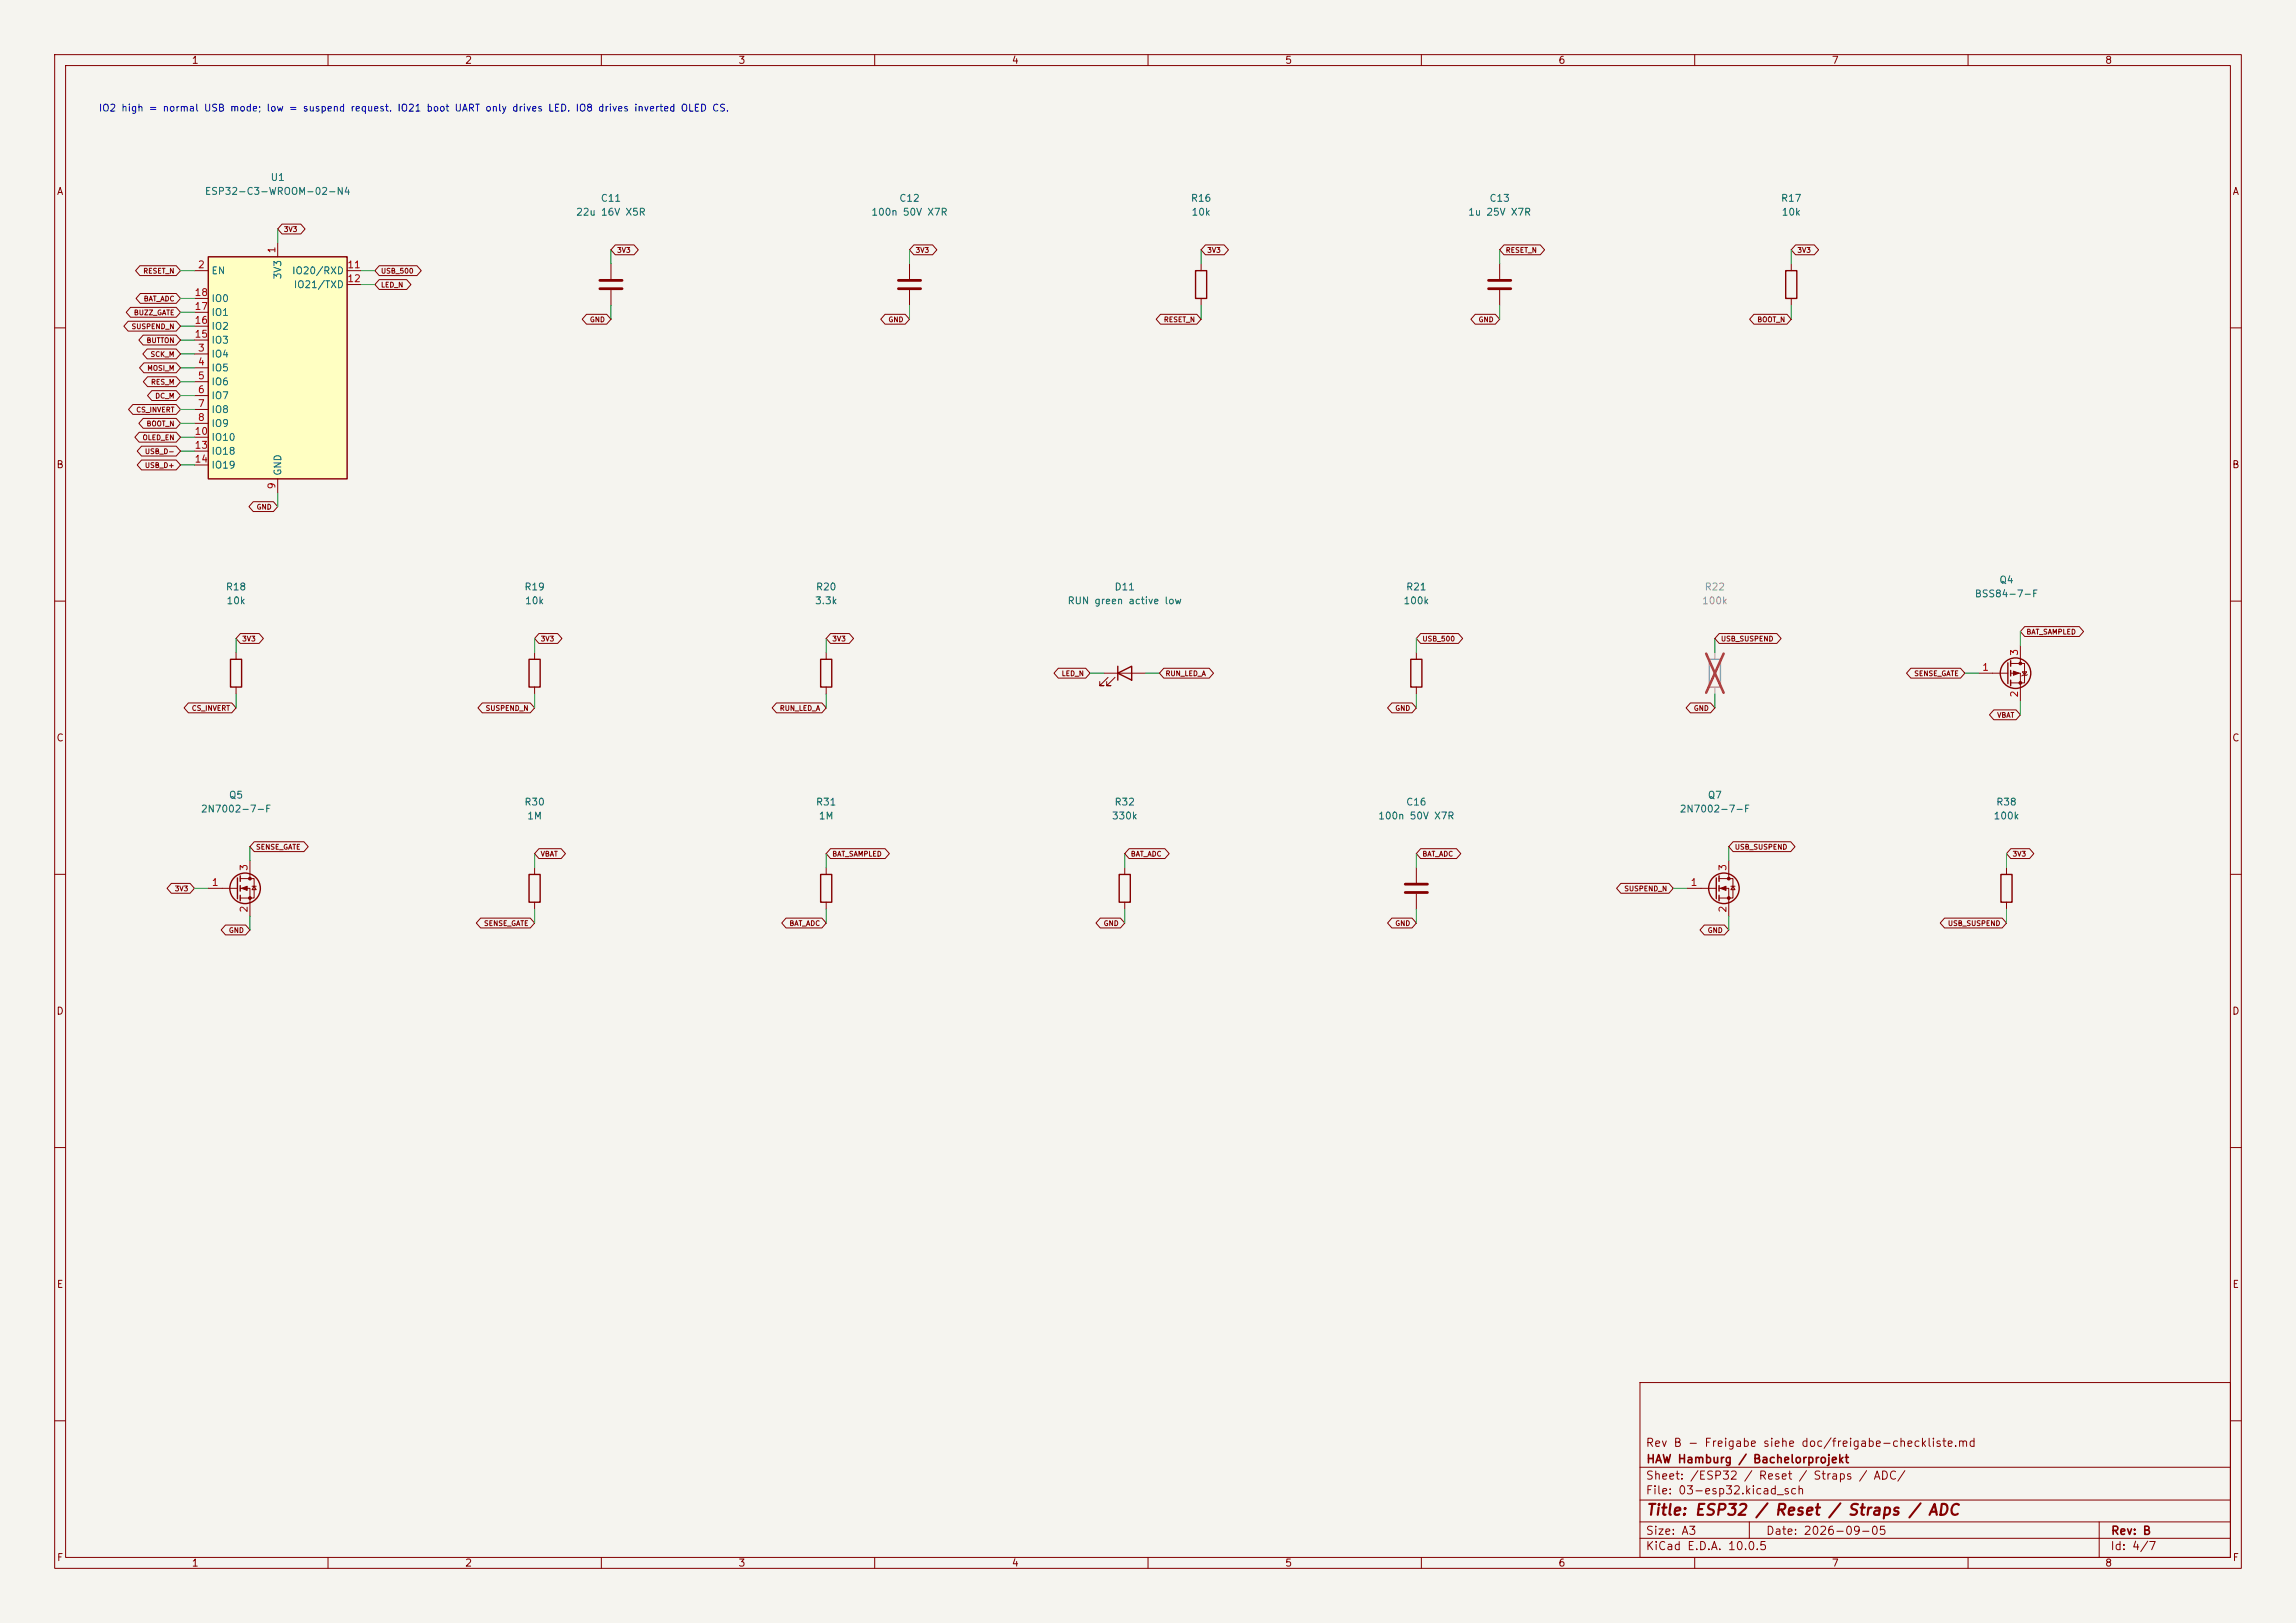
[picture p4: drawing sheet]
<svg xmlns="http://www.w3.org/2000/svg" width="420mm" height="297mm" viewBox="0 0 420 297" stroke-linecap="round" stroke-linejoin="round" font-family="sans-serif">
<defs><g id="words">
<text font-size="2" fill="#840000" x="301" y="277.8">Title: ESP32 / Reset / Straps / ADC</text>
<g font-size="1.5" fill="#840000">
<text x="300.9" y="265.1">Rev B - Freigabe siehe doc/freigabe-checkliste.md</text>
<text x="301" y="268.1">HAW Hamburg / Bachelorprojekt</text>
<text x="300.9" y="273.8">File: 03-esp32.kicad_sch</text>
<text x="300.9" y="271.1">Sheet: /ESP32 / Reset / Straps / ADC/</text>
<text x="300.9" y="281.2">Size: A3</text>
<text x="322.9" y="281.2">Date: 2026-09-05</text>
<text x="386" y="281.2">Rev: B</text>
<text x="300.9" y="284">KiCad E.D.A. 10.0.5</text>
<text x="385.9" y="284">Id: 4/7</text>
</g>
<g font-size="1.3" fill="#840000">
<text x="35" y="12">1</text>
<text x="85" y="12">2</text>
<text x="135" y="12">3</text>
<text x="185" y="12">4</text>
<text x="235" y="12">5</text>
<text x="285" y="12">6</text>
<text x="335" y="12">7</text>
<text x="385" y="12">8</text>
<text x="10.3" y="36">A</text>
<text x="408.3" y="36">A</text>
<text x="10.2" y="86">B</text>
<text x="408.2" y="86">B</text>
<text x="10.2" y="136">C</text>
<text x="408.2" y="136">C</text>
<text x="10.2" y="186">D</text>
<text x="408.2" y="186">D</text>
<text x="10.3" y="236">E</text>
<text x="408.3" y="236">E</text>
<text x="10.3" y="286">F</text>
<text x="35" y="287">1</text>
<text x="85" y="287">2</text>
<text x="135" y="287">3</text>
<text x="185" y="287">4</text>
<text x="235" y="287">5</text>
<text x="285" y="287">6</text>
<text x="335" y="287">7</text>
<text x="385" y="287">8</text>
<text x="408.3" y="286">F</text>
</g>
<text font-size="1.3" fill="#0000c2" x="18" y="20.7">IO2 high = normal USB mode; low = suspend request. IO21 boot UART only drives LED. IO8 drives inverted OLED CS.</text>
<g font-size="1.3" fill="#006464">
<text x="37.4" y="36">ESP32-C3-WROOM-02-N4</text>
<text x="49.4" y="33.4">U1</text>
<text x="105.3" y="39.8">22u 16V X5R</text>
<text x="109.8" y="37.2">C11</text>
<text x="159.3" y="39.8">100n 50V X7R</text>
<text x="164.4" y="37.2">C12</text>
<text x="217.7" y="37.2">R16</text>
<text x="217.9" y="39.8">10k</text>
<text x="268.4" y="39.8">1u 25V X7R</text>
<text x="272.3" y="37.2">C13</text>
<text x="325.7" y="37.2">R17</text>
<text x="325.8" y="39.8">10k</text>
<text x="38.6" y="50.5">EN</text>
<text x="51.8" y="51.2" transform="rotate(-90 51.8 51.2)">3V3</text>
<text x="53.3" y="50.5">IO20/RXD</text>
<text x="53.6" y="53">IO21/TXD</text>
<text x="38.6" y="58.1">IO1</text>
<text x="38.6" y="55.6">IO0</text>
<text x="38.6" y="65.7">IO4</text>
<text x="38.6" y="63.2">IO3</text>
<text x="38.6" y="60.7">IO2</text>
<text x="38.6" y="68.3">IO5</text>
<text x="38.6" y="70.8">IO6</text>
<text x="38.6" y="73.4">IO7</text>
<text x="38.6" y="75.9">IO8</text>
<text x="38.6" y="78.4">IO9</text>
<text x="38.6" y="81">IO10</text>
<text x="38.6" y="83.5">IO18</text>
<text x="38.6" y="86.1">IO19</text>
<text x="51.8" y="87.1" transform="rotate(-90 51.8 87.1)">GND</text>
<text x="365.6" y="107.1">Q4</text>
<text x="41.2" y="108.3">R18</text>
<text x="41.3" y="110.9">10k</text>
<text x="95.8" y="108.3">R19</text>
<text x="95.9" y="110.9">10k</text>
<text x="149" y="110.9">3.3k</text>
<text x="149.2" y="108.3">R20</text>
<text x="195.2" y="110.9">RUN green active low</text>
<text x="203.8" y="108.3">D11</text>
<text x="256.6" y="110.9">100k</text>
<text x="257.1" y="108.3">R21</text>
<text x="361.1" y="109.6">BSS84-7-F</text>
<text x="36.6" y="149">2N7002-7-F</text>
<text x="41.8" y="146.4">Q5</text>
<text x="95.8" y="147.7">R30</text>
<text x="149.2" y="147.7">R31</text>
<text x="203.8" y="147.7">R32</text>
<text x="257.1" y="147.7">C16</text>
<text x="307.2" y="149">2N7002-7-F</text>
<text x="312.3" y="146.4">Q7</text>
<text x="365.1" y="147.7">R38</text>
<text x="96.3" y="150.3">1M</text>
<text x="149.7" y="150.3">1M</text>
<text x="203.3" y="150.3">330k</text>
<text x="252" y="150.3">100n 50V X7R</text>
<text x="364.6" y="150.3">100k</text>
</g>
<g font-size="1.3" fill="#a90000">
<text x="50.7" y="46.5" transform="rotate(-90 50.7 46.5)">1</text>
<text x="36.1" y="49.4">2</text>
<text x="63.4" y="49.4">11</text>
<text x="63.4" y="51.9">12</text>
<text x="35.5" y="59.6">16</text>
<text x="35.5" y="57">17</text>
<text x="35.5" y="54.5">18</text>
<text x="35.5" y="62.1">15</text>
<text x="36.1" y="64.6">3</text>
<text x="36.1" y="67.2">4</text>
<text x="36.1" y="69.7">5</text>
<text x="36.1" y="72.3">6</text>
<text x="36.1" y="74.8">7</text>
<text x="36.1" y="77.3">8</text>
<text x="35.5" y="79.9">10</text>
<text x="35.5" y="82.4">13</text>
<text x="35.5" y="85">14</text>
<text x="50.7" y="89.6" transform="rotate(-90 50.7 89.6)">9</text>
<text x="362.5" y="123.1">1</text>
<text x="369.4" y="120.1" transform="rotate(-90 369.4 120.1)">3</text>
<text x="369.4" y="127.7" transform="rotate(-90 369.4 127.7)">2</text>
<text x="45.6" y="159.5" transform="rotate(-90 45.6 159.5)">3</text>
<text x="316.1" y="159.5" transform="rotate(-90 316.1 159.5)">3</text>
<text x="38.6" y="162.4">1</text>
<text x="45.6" y="167.1" transform="rotate(-90 45.6 167.1)">2</text>
<text x="309.1" y="162.4">1</text>
<text x="316.1" y="167.1" transform="rotate(-90 316.1 167.1)">2</text>
</g>
<g font-size="1.3" fill="#939391">
<text x="311.2" y="110.9">100k</text>
<text x="311.7" y="108.3">R22</text>
</g>
<g font-size=".9" fill="#840000">
<text x="51.8" y="42.7">3V3</text>
<text x="112.8" y="46.5">3V3</text>
<text x="167.4" y="46.5">3V3</text>
<text x="220.7" y="46.5">3V3</text>
<text x="275.3" y="46.5">RESET_N</text>
<text x="328.7" y="46.5">3V3</text>
<text x="26.1" y="50.3">RESET_N</text>
<text x="69.6" y="50.3">USB_500</text>
<text x="69.6" y="52.8">LED_N</text>
<text x="24.4" y="57.9">BUZZ_GATE</text>
<text x="26.2" y="55.4">BAT_ADC</text>
<text x="107.8" y="59.2">GND</text>
<text x="162.4" y="59.2">GND</text>
<text x="212.8" y="59.2">RESET_N</text>
<text x="270.4" y="59.2">GND</text>
<text x="321.4" y="59.2">BOOT_N</text>
<text x="24" y="60.4">SUSPEND_N</text>
<text x="26.7" y="63">BUTTON</text>
<text x="27.4" y="65.5">SCK_M</text>
<text x="26.8" y="68.1">MOSI_M</text>
<text x="27.5" y="70.6">RES_M</text>
<text x="24.8" y="75.7">CS_INVERT</text>
<text x="28.3" y="73.1">DC_M</text>
<text x="26" y="80.8">OLED_EN</text>
<text x="26.4" y="83.3">USB_D-</text>
<text x="26.7" y="78.2">BOOT_N</text>
<text x="26.4" y="85.8">USB_D+</text>
<text x="46.9" y="93.5">GND</text>
<text x="44.2" y="117.6">3V3</text>
<text x="98.8" y="117.6">3V3</text>
<text x="152.2" y="117.6">3V3</text>
<text x="260.1" y="117.6">USB_500</text>
<text x="314.7" y="117.6">USB_SUSPEND</text>
<text x="370.6" y="116.3">BAT_SAMPLED</text>
<text x="194.1" y="123.9">LED_N</text>
<text x="213.1" y="123.9">RUN_LED_A</text>
<text x="350.1" y="123.9">SENSE_GATE</text>
<text x="35" y="130.3">CS_INVERT</text>
<text x="88.7" y="130.3">SUSPEND_N</text>
<text x="142.6" y="130.3">RUN_LED_A</text>
<text x="255.1" y="130.3">GND</text>
<text x="309.7" y="130.3">GND</text>
<text x="365.2" y="131.6">VBAT</text>
<text x="46.7" y="155.7">SENSE_GATE</text>
<text x="317.3" y="155.7">USB_SUSPEND</text>
<text x="98.8" y="157">VBAT</text>
<text x="152.2" y="157">BAT_SAMPLED</text>
<text x="206.8" y="157">BAT_ADC</text>
<text x="260.1" y="157">BAT_ADC</text>
<text x="368.1" y="157">3V3</text>
<text x="31.9" y="163.3">3V3</text>
<text x="297" y="163.3">SUSPEND_N</text>
<text x="41.8" y="170.9">GND</text>
<text x="88.4" y="169.7">SENSE_GATE</text>
<text x="144.3" y="169.7">BAT_ADC</text>
<text x="201.8" y="169.7">GND</text>
<text x="255.1" y="169.7">GND</text>
<text x="312.3" y="170.9">GND</text>
<text x="356.2" y="169.7">USB_SUSPEND</text>
</g>
</g></defs>
<path d="M0 0h420v297h-420z" fill="#f5f4ef" stroke="#f5f4ef" stroke-width=".18"/>
<g fill="none" stroke="#840000" stroke-width=".18">
<path d="M10 10h400v277h-400zM12 12h396v273h-396zM60 10v2M110 10v2M160 10v2M210 10v2M260 10v2M310 10v2M360 10v2M10 60h2M408 60h2M10 110h2"/>
<path d="M408 110h2M10 160h2M408 160h2M10 210h2M408 210h2M300 253h108v32h-108zM10 260h2M300 278.5h108M300 274.5h108M300 268.5h108M320 278.5v3M384 278.5v6.5"/>
<path d="M408 260h2M60 285v2M110 285v2M160 285v2M210 285v2M260 285v2M300 281.5h108M310 285v2M360 285v2"/>
</g>
<path d="M38.1 47h25.4v40.6h-25.4z" fill="#ffffc2"/>
<g fill="none" stroke="#840000" stroke-width=".25">
<path d="M38.1 47h25.4v40.6h-25.4zM218.7 49.5h2v5.1h-2zM326.6 49.5h2.1v5.1h-2.1zM42.2 120.7h2v5h-2zM96.8 120.7h2v5h-2zM150.1 120.7h2v5h-2zM204.5 123.2l2.5-1.3v2.6zM204.5 121.9v2.6M258.1 120.7h2v5h-2zM367.3 121.3v3.8M367.8 120.9v1M367.8 122.7v1"/>
<path d="M367.8 124.5v1M43.4 160.7v3.8M43.9 160.3v1M43.9 162.1v1M43.9 163.8v1M96.8 160h2v5.1h-2zM150.1 160h2v5.1h-2zM204.7 160h2.1v5.1h-2.1zM313.9 160.7v3.8M314.5 160.3v1M314.5 162.1v1M314.5 163.8v1"/>
<path d="M366 160h2v5.1h-2z"/>
<circle cx="368.7" cy="123.2" r="2.79"/>
<circle cx="44.8" cy="162.6" r="2.79"/>
<circle cx="315.3" cy="162.6" r="2.79"/>
</g>
<g fill="none" stroke="#840000" stroke-width=".18">
<path d="M23.4 58.8h8.8l.8 .9-.8 .9h-8.8l-.7-.9zM23.9 56.2h8.3l.8 1-.8 .9h-8.3l-.8-.9zM25.6 48.6h6.6l.8 .9-.8 .9h-6.6l-.8-.9zM25.7 53.7h6.5l.8 .9-.8 .9h-6.5l-.8-.9zM35.6 49.5h2.5M35.6 59.7h2.5M35.6 57.2h2.5M35.6 54.6h2.5M50.8 44.5v2.5M51.6 41h3.4l.8 .9-.8 .9h-3.4l-.8-.9zM63.5 49.5h2.5M63.5 52.1h2.5"/>
<path d="M69.4 48.6h6.9l.8 .9-.8 .9h-6.9l-.8-.9zM69.4 51.2h5l.8 .9-.8 .9h-5l-.8-.9zM107.3 57.5h3.7l.8 .9-.8 .9h-3.7l-.8-.9zM111.8 48.3v2.8M111.8 53.1v2.8M112.5 44.8h3.5l.8 .9-.8 .9h-3.5l-.7-.9zM161.9 57.5h3.7l.8 .9-.8 .9h-3.7l-.8-.9zM166.4 48.3v2.8M166.4 53.1v2.8M167.2 44.8h3.4l.8 .9-.8 .9h-3.4l-.8-.9zM212.3 57.5h6.6l.8 .9-.8 .9h-6.6l-.8-.9zM219.7 48.3v1.2"/>
<path d="M219.7 54.6v1.3M220.5 44.8h3.4l.8 .9-.8 .9h-3.4l-.8-.9zM269.8 57.5h3.7l.8 .9-.8 .9h-3.7l-.7-.9zM274.3 48.3v2.8M274.3 53.1v2.8M275.1 44.8h6.7l.7 .9-.7 .9h-6.7l-.8-.9zM320.8 57.5h6.1l.8 .9-.8 .9h-6.1l-.8-.9zM327.7 48.3v1.2M327.7 54.6v1.3M328.4 44.8h3.5l.8 .9-.8 .9h-3.5l-.7-.9zM24.3 74h7.9l.8 .9-.8 .9h-7.9l-.8-.9zM25.5 79.1h6.7l.8 .9-.8 .9h-6.7l-.8-.9z"/>
<path d="M26.2 76.6h6l.8 .9-.8 .9h-6l-.8-.9zM26.2 61.3h6l.8 .9-.8 .9h-6l-.8-.9zM26.3 66.4h5.9l.8 .9-.8 .9h-5.9l-.8-.9zM26.9 63.9h5.3l.8 .9-.8 .9h-5.3l-.8-.9zM27 68.9h5.2l.8 1-.8 .9h-5.2l-.8-.9zM27.8 71.5h4.4l.8 .9-.8 .9h-4.4l-.8-.9zM35.6 64.8h2.5M35.6 67.3h2.5M35.6 69.9h2.5M35.6 72.4h2.5M35.6 74.9h2.5M35.6 77.5h2.5"/>
<path d="M35.6 62.2h2.5M25.9 81.6h6.3l.8 1-.8 .9h-6.3l-.8-.9zM25.9 84.2h6.3l.8 .9-.8 .9h-6.3l-.8-.9zM35.6 80h2.5M35.6 82.6h2.5M35.6 85.1h2.5M46.3 91.8h3.7l.8 .9-.8 .9h-3.7l-.8-.9zM50.8 87.6v2.6M43.2 119.4v1.3M44 115.9h3.4l.8 .9-.8 .9h-3.4l-.8-.9zM97.8 119.4v1.3M98.6 115.9h3.4l.8 .9-.8 .9h-3.4l-.8-.9z"/>
<path d="M151.1 119.4v1.3M151.9 115.9h3.4l.8 .9-.8 .9h-3.4l-.8-.9zM259.1 119.4v1.3M259.9 115.9h6.9l.8 .9-.8 .9h-6.9l-.8-.9zM314.5 115.9h10.5l.8 .9-.8 .9h-10.5l-.8-.9zM369.6 118.1v3.3M370.4 114.7h9.9l.8 .9-.8 .9h-9.9l-.8-.9zM34.5 128.6h7.9l.8 .9-.8 .9h-7.9l-.8-.9zM43.2 125.7v1.3M88.2 128.6h8.8l.8 .9-.8 .9h-8.8l-.8-.9zM97.8 125.7v1.3M142 128.6h8.3l.8 .9-.8 .9h-8.3l-.8-.9z"/>
<path d="M151.1 125.7v1.3M193.6 122.3h5l.8 .9-.8 .9h-5l-.8-.9zM201.9 123.2h7.6M202.7 124l-1.5 1.5h.7h-.7v-.8M204 124l-1.6 1.5h.8h-.8v-.8M212.9 122.3h8.3l.8 .9-.8 .9h-8.3l-.8-.9zM254.6 128.6h3.7l.8 .9-.8 .9h-3.7l-.8-.9zM259.1 125.7v1.3M309.2 128.6h3.7l.8 .9-.8 .9h-3.7l-.8-.9zM349.5 122.3h9.1l.8 .9-.8 .9h-9.1l-.8-.9zM361.9 123.2h5.4M364.7 129.9h4.1l.8 .9-.8 .9h-4.1l-.8-.9z"/>
<path d="M367.8 121.4h2.5v3.6h-2.5M367.8 123.2h1.8v5.1M370 122.9h.7l-.4 .7zM370.8 123.4l-.1 .2h-.7l-.2 .1M45.7 157.5v3.3M46.5 154h9.1l.8 .9-.8 .9h-9.1l-.8-.9zM97.8 158.8v1.2M98.6 155.3h4.1l.7 .9-.7 .9h-4.1l-.8-.9zM151.1 158.8v1.2M151.9 155.3h10l.8 .9-.8 .9h-10l-.8-.9zM205.7 158.8v1.2M206.5 155.3h6.6l.8 .9-.8 .9h-6.6l-.8-.9z"/>
<path d="M259.1 158.8v2.7M259.9 155.3h6.5l.8 .9-.8 .9h-6.5l-.8-.9zM316.2 157.5v3.3M317 154h10.6l.8 .9-.8 .9h-10.6l-.8-.9zM367 158.8v1.2M367.8 155.3h3.4l.8 .9-.8 .9h-3.4l-.8-.9zM31.3 161.7h3.5l.8 .9-.8 .9h-3.5l-.7-.9zM38.1 162.6h5.3M41.2 169.3h3.7l.8 .9-.8 .9h-3.7l-.7-.9zM43.9 160.8h2.6v3.5h-2.6M43.9 162.6h1.8v5M46.1 162.2h.8"/>
<path d="M46.5 162.2l.4 .6h-.8zM87.9 168h9.1l.8 .9-.8 .9h-9.1l-.8-.9zM97.8 165.1v1.3M143.8 168h6.5l.8 .9-.8 .9h-6.5l-.8-.9zM151.1 165.1v1.3M201.3 168h3.7l.7 .9-.7 .9h-3.7l-.8-.9zM205.7 165.1v1.3M254.6 168h3.7l.8 .9-.8 .9h-3.7l-.8-.9zM259.1 163.6v2.8M296.5 161.7h8.8l.8 .9-.8 .9h-8.8l-.8-.9zM308.6 162.6h5.3M311.8 169.3h3.6l.8 .9-.8 .9h-3.6l-.8-.9z"/>
<path d="M314.5 160.8h2.5v3.5h-2.5M314.5 162.6h1.7v5M316.6 162.2h.8M317 162.2l.4 .6h-.8zM355.7 168h10.5l.8 .9-.8 .9h-10.5l-.8-.9zM367 165.1v1.3"/>
</g>
<g fill="#840000" stroke="#840000" stroke-width=".18">
<path d="M368.3 122.8l1 .4-1 .4z"/>
<path d="M44.2 162.6l1-.4v.7z"/>
<path d="M314.7 162.6l1-.4v.7z"/>
<circle cx="369.6" cy="121.4" r=".25"/>
<circle cx="369.6" cy="125" r=".25"/>
<circle cx="45.7" cy="160.8" r=".25"/>
<circle cx="45.7" cy="164.3" r=".25"/>
<circle cx="316.2" cy="160.8" r=".25"/>
<circle cx="316.2" cy="164.3" r=".25"/>
</g>
<path d="M109.7 51.3h4.1M109.7 52.8h4.1M164.3 51.3h4.1M164.3 52.8h4.1M272.3 51.3h4.1M272.3 52.8h4.1M257 161.8h4.1M257 163.3h4.1" fill="none" stroke="#840000" stroke-width=".51"/>
<path d="M312.7 120.7h2v5h-2z" fill="none" stroke="#9c9b98" stroke-width=".25"/>
<path d="M313.7 119.4v1.3M313.7 125.7v1.3" fill="none" stroke="#9c9b98" stroke-width=".18"/>
<path d="M312.1 119.6l3.2 7.2M315.3 119.6l-3.2 7.2" fill="none" stroke="#e12e31" stroke-width=".46"/>
<g fill="none" stroke="#009600" stroke-width=".18">
<path d="M33 54.6h2.6M33 57.2h2.6M33 59.7h2.6M33 49.5h2.6M50.8 41.9v2.6M66 52.1h2.6M66 49.5h2.6M111.8 45.7v2.6M111.8 55.9v2.5M166.4 45.7v2.6M166.4 55.9v2.5M219.7 45.7v2.6"/>
<path d="M219.7 55.9v2.5M274.3 45.7v2.6M274.3 55.9v2.5M327.7 45.7v2.6M327.7 55.9v2.5M33 64.8h2.6M33 74.9h2.6M33 72.4h2.6M33 69.9h2.6M33 67.3h2.6M33 77.5h2.6M33 62.2h2.6"/>
<path d="M33 80h2.6M33 85.1h2.6M33 82.6h2.6M50.8 90.2v2.5M43.2 116.8v2.6M97.8 116.8v2.6M151.1 116.8v2.6M259.1 116.8v2.6M313.7 116.8v2.6M369.6 115.6v2.5M43.2 127v2.5M97.8 127v2.5"/>
<path d="M151.1 127v2.5M199.4 123.2h2.5M209.5 123.2h2.6M259.1 127v2.5M313.7 127v2.5M359.4 123.2h2.5M369.6 128.3v2.5M45.7 154.9v2.6M97.8 156.2v2.6M151.1 156.2v2.6M205.7 156.2v2.6M259.1 156.2v2.6"/>
<path d="M316.2 154.9v2.6M367 156.2v2.6M35.6 162.6h2.5M45.7 167.6v2.6M97.8 166.4v2.5M151.1 166.4v2.5M205.7 166.4v2.5M259.1 166.4v2.5M306.1 162.6h2.5M316.2 167.6v2.6M367 166.4v2.5"/>
</g>
<use href="#words"/>
</svg>
